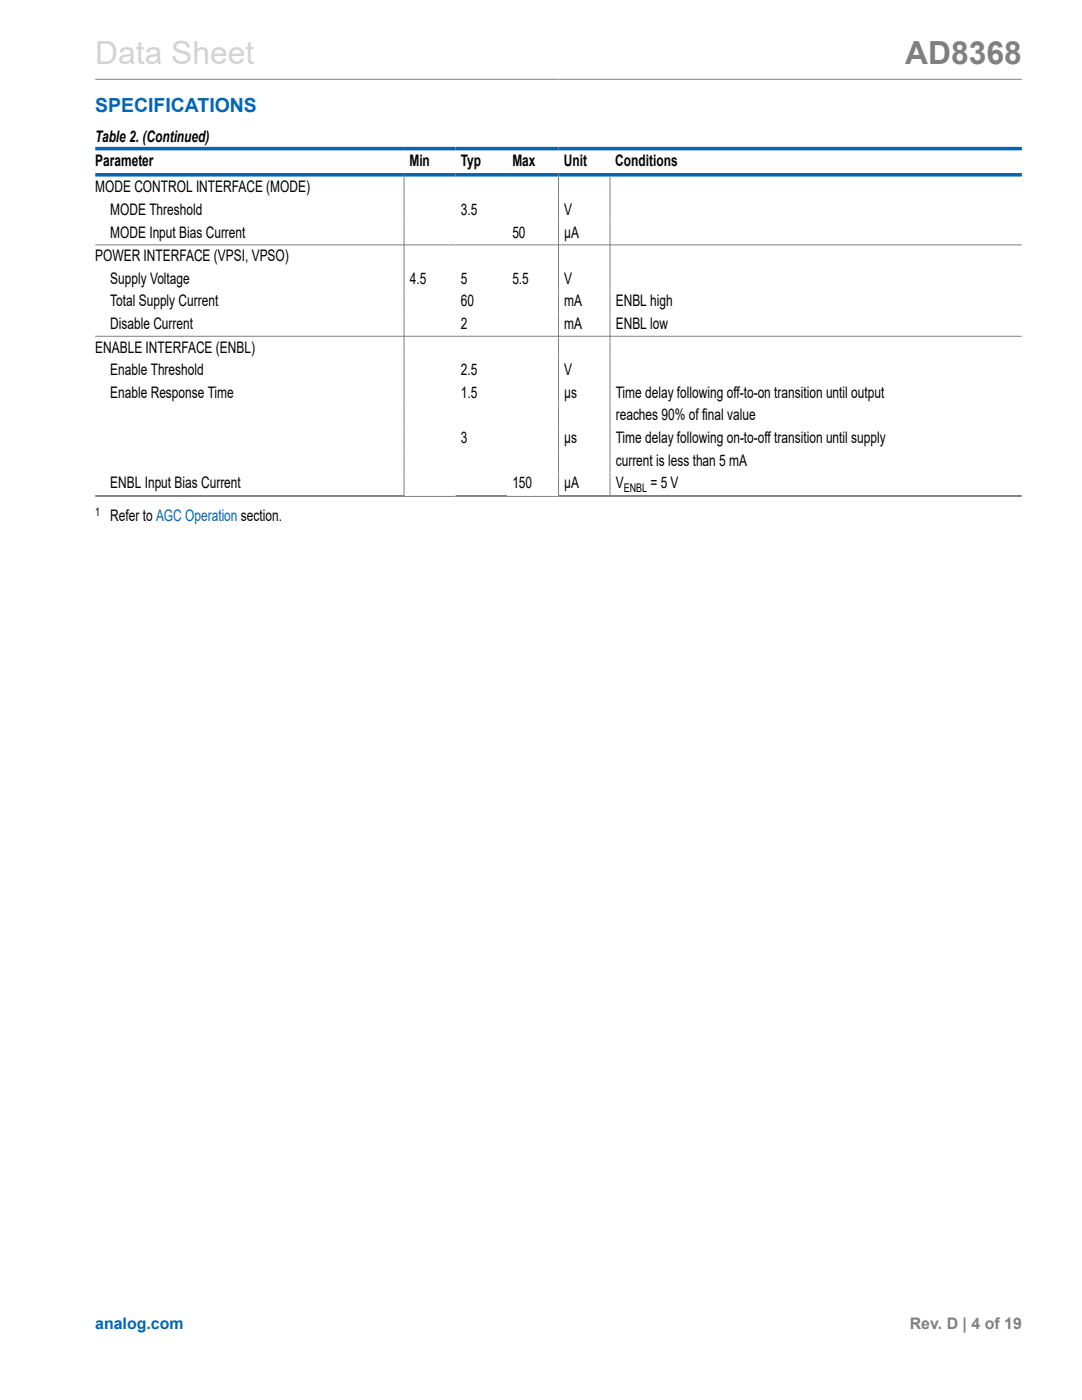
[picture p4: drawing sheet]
<svg xmlns="http://www.w3.org/2000/svg" width="216mm" height="279mm" viewBox="0 0 216 279" stroke-linecap="round" stroke-linejoin="round" font-family="sans-serif">
<defs><g id="words">
<text font-size="6.3" fill="#d3d3d3" x="19" y="12.7">Data Sheet</text>
<text font-size="6.3" fill="#808080" x="180.6" y="12.7">AD8368</text>
<text font-size="3.9" fill="#0067b8" x="19" y="22.3">SPECIFICATIONS</text>
<g font-size="3.2">
<text x="19" y="28.3">Table 2. (Continued)</text>
<text x="19" y="33.2">Parameter</text>
<text x="81.7" y="33.2">Min</text>
<text x="92" y="33.2">Typ</text>
<text x="102.2" y="33.2">Max</text>
<text x="112.5" y="33.2">Unit</text>
<text x="122.8" y="33.2">Conditions</text>
<text x="19" y="38.4">MODE CONTROL INTERFACE (MODE)</text>
<text x="22" y="42.9">MODE Threshold</text>
<text x="22" y="47.4">MODE Input Bias Current</text>
<text x="92" y="42.9">3.5</text>
<text x="102.2" y="47.4">50</text>
<text x="112.6" y="42.9">V</text>
<text x="112.6" y="47.4">µA</text>
<text x="19" y="52.1">POWER INTERFACE (VPSI, VPSO)</text>
<text x="22" y="56.6">Supply Voltage</text>
<text x="81.8" y="56.6">4.5</text>
<text x="92" y="56.6">5</text>
<text x="102.2" y="56.6">5.5</text>
<text x="112.6" y="56.6">V</text>
<text x="22" y="61.2">Total Supply Current</text>
<text x="22" y="65.7">Disable Current</text>
<text x="92" y="61.2">60</text>
<text x="92" y="65.7">2</text>
<text x="112.6" y="61.2">mA</text>
<text x="112.6" y="65.7">mA</text>
<text x="122.9" y="61.2">ENBL high</text>
<text x="122.9" y="65.7">ENBL low</text>
<text x="19" y="70.4">ENABLE INTERFACE (ENBL)</text>
<text x="22" y="74.9">Enable Threshold</text>
<text x="92" y="74.9">2.5</text>
<text x="112.6" y="74.9">V</text>
<text x="22" y="79.4">Enable Response Time</text>
<text x="92" y="79.4">1.5</text>
<text x="112.6" y="79.4">µs</text>
<text x="122.9" y="79.4">Time delay following off-to-on transition until output</text>
<text x="122.9" y="83.9">reaches 90% of final value</text>
<text x="92" y="88.4">3</text>
<text x="112.6" y="88.4">µs</text>
<text x="122.9" y="88.4">Time delay following on-to-off transition until supply</text>
<text x="122.9" y="92.9">current is less than 5 mA</text>
<text x="22" y="97.5">ENBL Input Bias Current</text>
<text x="102.2" y="97.5">150</text>
<text x="112.6" y="97.5">µA</text>
<text x="122.9" y="97.5">V</text>
<text x="129.8" y="97.5">= 5 V</text>
<text x="22" y="104">Refer to AGC Operation section.</text>
</g>
<text font-size="3.2" fill="#0067b8" x="19" y="265.3">analog.com</text>
<text font-size="3.2" fill="#808080" x="181.5" y="265.3">Rev. D | 4 of 19</text>
<g font-size="2.4">
<text x="124.5" y="98.1">ENBL</text>
<text x="19" y="102.9">1</text>
</g>
</g></defs>
<path d="M19 15.8h184.9M80.6 35.2v63.8M111.5 35.2v63.8M121.7 35.2v63.8M19 48.9h184.9M19 67.1h184.9M19 98.9h61.7M19 99.1h184.9M90.9 98.9h10.3M111.4 98.9h92.5" fill="none" stroke="#808080" stroke-width=".2"/>
<path d="M19 29.7h184.9M19 34.9h184.9" fill="none" stroke="#0067b8" stroke-width=".71"/>
<use href="#words"/>
</svg>
